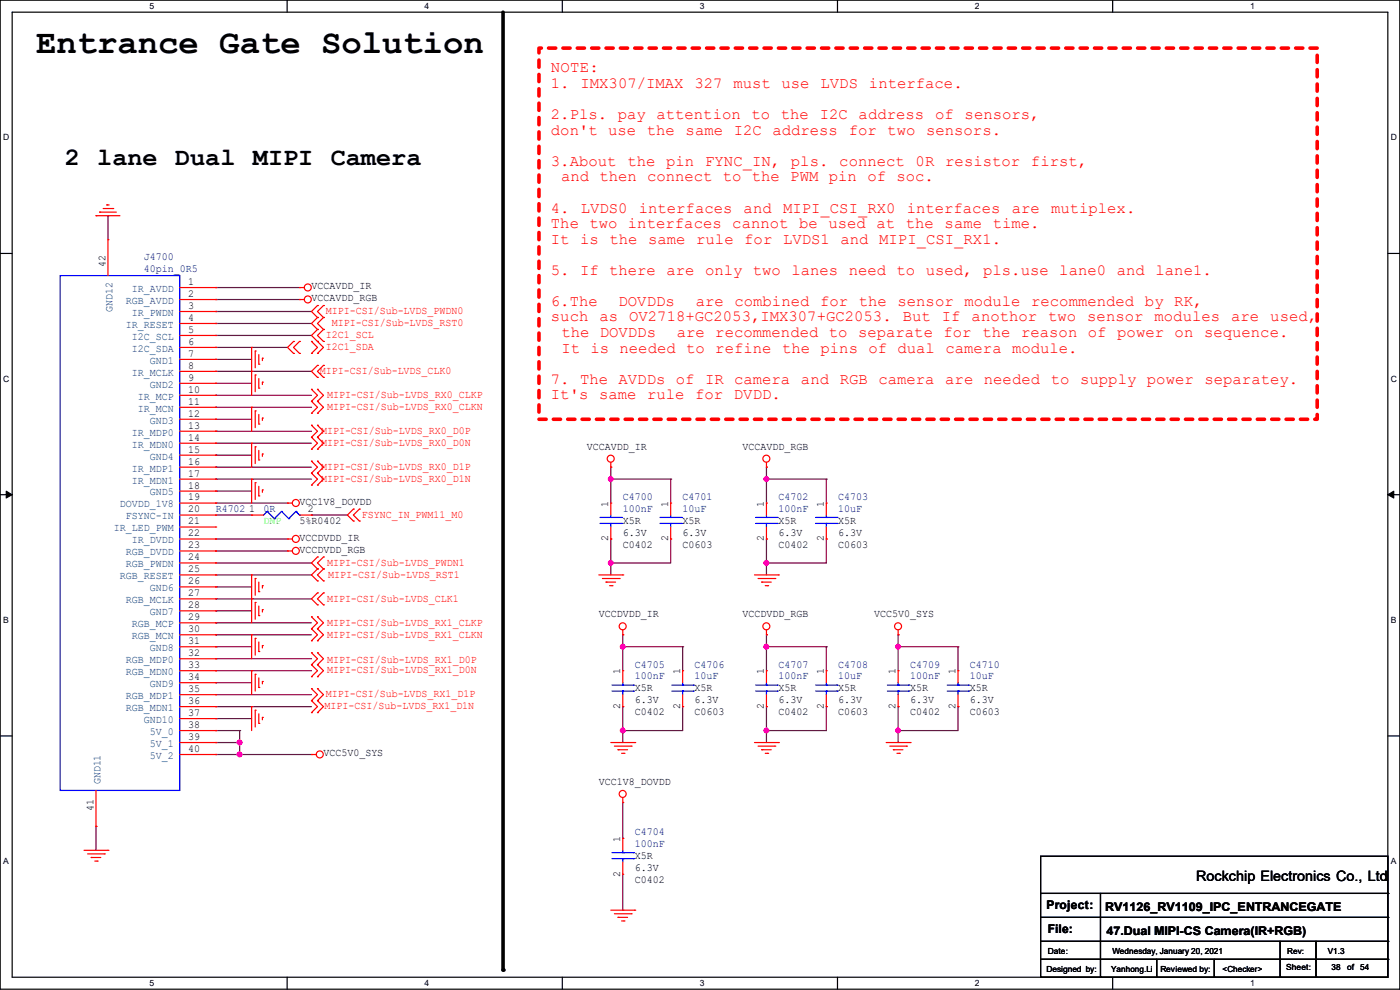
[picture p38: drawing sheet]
<svg xmlns="http://www.w3.org/2000/svg" width="297mm" height="210mm" viewBox="0 0 297 210" stroke-linecap="round" stroke-linejoin="round" font-family="sans-serif">
<defs><g id="words">
<text font-size="7.2" x="7.7" y="11.2">Entrance Gate Solution</text>
<text font-size="5.3" x="13.8" y="35">2 lane Dual MIPI Camera</text>
<g font-size="3.3" fill="#f00">
<text x="116.9" y="15.4">NOTE:</text>
<text x="116.9" y="18.7">1. IMX307/IMAX</text>
<text x="147.3" y="18.7">327</text>
<text x="155.6" y="18.7">must</text>
<text x="165.8" y="18.7">use LVDS</text>
<text x="184.3" y="18.7">interface.</text>
<text x="116.9" y="25.3">2.Pls. pay attention to the</text>
<text x="116.9" y="28.6">don't use the same I2C address for two sensors.</text>
<text x="173.9" y="25.3">I2C</text>
<text x="182.2" y="25.3">address</text>
<text x="198.4" y="25.3">of sensors,</text>
<text x="116.9" y="35.2">3.About the pin FYNC_IN, pls. connect 0R resistor first,</text>
<text x="119" y="38.5">and then connect to the PWM pin of soc.</text>
<text x="116.9" y="45.1">4.</text>
<text x="123.2" y="45.1">LVDS0</text>
<text x="135.5" y="45.1">interfaces</text>
<text x="157.8" y="45.1">and</text>
<text x="166.1" y="45.1">MIPI_CSI_RX0</text>
<text x="192.4" y="45.1">interfaces</text>
<text x="214.6" y="45.1">are</text>
<text x="223" y="45.1">mutiplex.</text>
<text x="116.9" y="48.4">The two interfaces cannot be used at the same time.</text>
<text x="116.9" y="51.7">It is the same rule for LVDS1 and MIPI_CSI_RX1.</text>
<text x="116.9" y="58.3">5. If there are only two lanes need to used, pls.use lane0 and lane1.</text>
<text x="116.9" y="64.9">6.The</text>
<text x="131.2" y="64.9">DOVDDs</text>
<text x="147.6" y="64.9">are combined for the sensor module recommended by RK,</text>
<text x="116.9" y="68.2">such</text>
<text x="119.1" y="71.5">the DOVDDs</text>
<text x="127.2" y="68.2">as</text>
<text x="133.5" y="68.2">OV2718+GC2053,IMX307+GC2053.</text>
<text x="143.6" y="71.5">are recommended to separate for the reason of power on sequence.</text>
<text x="191.5" y="68.2">But</text>
<text x="199.8" y="68.2">If</text>
<text x="206.1" y="68.2">anothor</text>
<text x="222.4" y="68.2">two</text>
<text x="230.7" y="68.2">sensor</text>
<text x="244.9" y="68.2">modules</text>
<text x="261.2" y="68.2">are</text>
<text x="269.5" y="68.2">used,</text>
<text x="119.1" y="74.8">It is needed to refine the pins of dual camera module.</text>
<text x="116.9" y="81.4">7. The AVDDs of IR camera and RGB camera are needed to supply power separatey.</text>
<text x="116.9" y="84.7">It's same rule for DVDD.</text>
</g>
<text font-size="3" x="253.8" y="186.9">Rockchip Electronics Co., Ltd</text>
<g font-size="2.5">
<text x="222" y="192.9">Project:</text>
<text x="222.3" y="198">File:</text>
<text x="234.5" y="193.2">RV1126_RV1109_IPC_ENTRANCEGATE</text>
<text x="234.7" y="198.2">47.Dual MIPI-CS Camera(IR+RGB)</text>
</g>
<g font-size="2.3">
<text x="22.4" y="56.7" transform="rotate(-90 22.4 56.7)">42</text>
<text x="39.9" y="60.5">1</text>
<text x="39.9" y="63">2</text>
<text x="39.9" y="65.5">3</text>
<text x="66.1" y="63.9">VCCAVDD_RGB</text>
<text x="66.1" y="61.3">VCCAVDD_IR</text>
<text x="39.9" y="68.1">4</text>
<text x="39.9" y="70.6">5</text>
<text x="39.9" y="73.2">6</text>
<text x="39.9" y="75.7">7</text>
<text x="39.9" y="78.2">8</text>
<text x="39.9" y="80.8">9</text>
<text x="39.9" y="83.3">10</text>
<text x="39.9" y="85.9">11</text>
<text x="39.9" y="88.4">12</text>
<text x="39.9" y="90.9">13</text>
<text x="39.9" y="93.5">14</text>
<text x="124.5" y="95.4">VCCAVDD_IR</text>
<text x="157.5" y="95.4">VCCAVDD_RGB</text>
<text x="39.9" y="96">15</text>
<text x="39.9" y="98.6">16</text>
<text x="39.9" y="101.1">17</text>
<text x="39.9" y="103.6">18</text>
<text x="39.9" y="106.2">19</text>
<text x="63.5" y="107.1">VCC1V8_DOVDD</text>
<text x="129" y="107.5" transform="rotate(-90 129 107.5)">1</text>
<text x="141.7" y="107.5" transform="rotate(-90 141.7 107.5)">1</text>
<text x="162.1" y="107.5" transform="rotate(-90 162.1 107.5)">1</text>
<text x="174.8" y="107.5" transform="rotate(-90 174.8 107.5)">1</text>
<text x="39.9" y="108.7">20</text>
<text x="39.9" y="111.3">21</text>
<text x="39.9" y="113.8">22</text>
<text x="52.9" y="108.7">1</text>
<text x="63.5" y="111.1">5%R0402</text>
<text x="65.3" y="108.7">2</text>
<text x="132.1" y="111.1">X5R</text>
<text x="132.1" y="113.7">6.3V</text>
<text x="144.8" y="111.1">X5R</text>
<text x="144.8" y="113.7">6.3V</text>
<text x="165.1" y="111.1">X5R</text>
<text x="165.1" y="113.7">6.3V</text>
<text x="177.8" y="111.1">X5R</text>
<text x="177.8" y="113.7">6.3V</text>
<text x="39.9" y="116.3">23</text>
<text x="39.9" y="118.9">24</text>
<text x="63.5" y="114.7">VCCDVDD_IR</text>
<text x="63.5" y="117.2">VCCDVDD_RGB</text>
<text x="129" y="114.9" transform="rotate(-90 129 114.9)">2</text>
<text x="132.1" y="116.2">C0402</text>
<text x="141.7" y="114.9" transform="rotate(-90 141.7 114.9)">2</text>
<text x="144.8" y="116.2">C0603</text>
<text x="162.1" y="114.9" transform="rotate(-90 162.1 114.9)">2</text>
<text x="165.1" y="116.2">C0402</text>
<text x="174.8" y="114.9" transform="rotate(-90 174.8 114.9)">2</text>
<text x="177.8" y="116.2">C0603</text>
<text x="39.9" y="121.4">25</text>
<text x="39.9" y="124">26</text>
<text x="39.9" y="126.5">27</text>
<text x="39.9" y="129">28</text>
<text x="39.9" y="131.6">29</text>
<text x="127" y="130.9">VCCDVDD_IR</text>
<text x="157.5" y="130.9">VCCDVDD_RGB</text>
<text x="185.5" y="130.9">VCC5V0_SYS</text>
<text x="39.9" y="134.1">30</text>
<text x="39.9" y="136.7">31</text>
<text x="39.9" y="139.2">32</text>
<text x="39.9" y="141.7">33</text>
<text x="131.6" y="143" transform="rotate(-90 131.6 143)">1</text>
<text x="144.3" y="143" transform="rotate(-90 144.3 143)">1</text>
<text x="162.1" y="143" transform="rotate(-90 162.1 143)">1</text>
<text x="174.8" y="143" transform="rotate(-90 174.8 143)">1</text>
<text x="190" y="143" transform="rotate(-90 190 143)">1</text>
<text x="202.7" y="143" transform="rotate(-90 202.7 143)">1</text>
<text x="39.9" y="144.3">34</text>
<text x="39.9" y="146.8">35</text>
<text x="39.9" y="149.4">36</text>
<text x="134.7" y="146.7">X5R</text>
<text x="134.7" y="149.2">6.3V</text>
<text x="147.4" y="146.7">X5R</text>
<text x="147.4" y="149.2">6.3V</text>
<text x="165.1" y="146.7">X5R</text>
<text x="165.1" y="149.2">6.3V</text>
<text x="177.8" y="146.7">X5R</text>
<text x="177.8" y="149.2">6.3V</text>
<text x="193.1" y="146.7">X5R</text>
<text x="193.1" y="149.2">6.3V</text>
<text x="205.8" y="146.7">X5R</text>
<text x="205.8" y="149.2">6.3V</text>
<text x="39.9" y="151.9">37</text>
<text x="39.9" y="154.4">38</text>
<text x="131.6" y="150.4" transform="rotate(-90 131.6 150.4)">2</text>
<text x="134.7" y="151.8">C0402</text>
<text x="144.3" y="150.4" transform="rotate(-90 144.3 150.4)">2</text>
<text x="147.4" y="151.8">C0603</text>
<text x="162.1" y="150.4" transform="rotate(-90 162.1 150.4)">2</text>
<text x="165.1" y="151.8">C0402</text>
<text x="174.8" y="150.4" transform="rotate(-90 174.8 150.4)">2</text>
<text x="177.8" y="151.8">C0603</text>
<text x="190" y="150.4" transform="rotate(-90 190 150.4)">2</text>
<text x="193.1" y="151.8">C0402</text>
<text x="202.7" y="150.4" transform="rotate(-90 202.7 150.4)">2</text>
<text x="205.8" y="151.8">C0603</text>
<text x="39.9" y="157">39</text>
<text x="39.9" y="159.5">40</text>
<text x="68.6" y="160.4">VCC5V0_SYS</text>
<text x="127" y="166.5">VCC1V8_DOVDD</text>
<text x="19.8" y="172" transform="rotate(-90 19.8 172)">41</text>
<text x="131.6" y="178.6" transform="rotate(-90 131.6 178.6)">1</text>
<text x="131.6" y="186" transform="rotate(-90 131.6 186)">2</text>
<text x="134.7" y="182.2">X5R</text>
<text x="134.7" y="184.8">6.3V</text>
<text x="134.7" y="187.3">C0402</text>
</g>
<g font-size="2.3" fill="#000080">
<text x="30.5" y="55.2">J4700</text>
<text x="30.5" y="57.8">40pin_0R5</text>
<text x="132.1" y="106">C4700</text>
<text x="144.8" y="106">C4701</text>
<text x="165.1" y="106">C4702</text>
<text x="177.8" y="106">C4703</text>
<text x="45.8" y="108.6">R4702</text>
<text x="55.9" y="108.6">0R</text>
<text x="132.1" y="108.6">100nF</text>
<text x="144.8" y="108.6">10uF</text>
<text x="165.1" y="108.6">100nF</text>
<text x="177.8" y="108.6">10uF</text>
<text x="134.7" y="141.6">C4705</text>
<text x="147.4" y="141.6">C4706</text>
<text x="165.1" y="141.6">C4707</text>
<text x="177.8" y="141.6">C4708</text>
<text x="193.1" y="141.6">C4709</text>
<text x="205.8" y="141.6">C4710</text>
<text x="134.7" y="144.1">100nF</text>
<text x="147.4" y="144.1">10uF</text>
<text x="165.1" y="144.1">100nF</text>
<text x="177.8" y="144.1">10uF</text>
<text x="193.1" y="144.1">100nF</text>
<text x="205.8" y="144.1">10uF</text>
<text x="134.7" y="177.2">C4704</text>
<text x="134.7" y="179.7">100nF</text>
</g>
<g font-size="2.3" fill="#004080">
<text x="26.7" y="64.5">RGB_AVDD</text>
<text x="28" y="61.9">IR_AVDD</text>
<text x="23.9" y="66.1" transform="rotate(-90 23.9 66.1)">GND12</text>
<text x="26.7" y="69.6">IR_RESET</text>
<text x="28" y="67">IR_PWDN</text>
<text x="28" y="72.1">I2C_SCL</text>
<text x="28" y="74.6">I2C_SDA</text>
<text x="31.8" y="77.2">GND1</text>
<text x="28" y="79.7">IR_MCLK</text>
<text x="31.8" y="82.3">GND2</text>
<text x="29.3" y="84.8">IR_MCP</text>
<text x="29.3" y="87.3">IR_MCN</text>
<text x="31.8" y="89.9">GND3</text>
<text x="28" y="92.4">IR_MDP0</text>
<text x="28" y="95">IR_MDN0</text>
<text x="28" y="100">IR_MDP1</text>
<text x="31.8" y="97.5">GND4</text>
<text x="25.4" y="107.7">DOVDD_1V8</text>
<text x="28" y="102.6">IR_MDN1</text>
<text x="31.8" y="105.1">GND5</text>
<text x="24.2" y="112.7">IR_LED_PWM</text>
<text x="26.7" y="110.2">FSYNC-IN</text>
<text x="26.7" y="117.8">RGB_DVDD</text>
<text x="28" y="115.3">IR_DVDD</text>
<text x="25.4" y="122.9">RGB_RESET</text>
<text x="26.7" y="120.4">RGB_PWDN</text>
<text x="31.8" y="125.4">GND6</text>
<text x="26.7" y="128">RGB_MCLK</text>
<text x="31.8" y="130.5">GND7</text>
<text x="28" y="133.1">RGB_MCP</text>
<text x="28" y="135.6">RGB_MCN</text>
<text x="26.7" y="140.7">RGB_MDP0</text>
<text x="26.7" y="143.2">RGB_MDN0</text>
<text x="31.8" y="138.1">GND8</text>
<text x="26.7" y="148.3">RGB_MDP1</text>
<text x="31.8" y="145.8">GND9</text>
<text x="26.7" y="150.8">RGB_MDN1</text>
<text x="30.5" y="153.4">GND10</text>
<text x="31.8" y="155.9">5V_0</text>
<text x="31.8" y="158.5">5V_1</text>
<text x="31.8" y="161">5V_2</text>
<text x="21.3" y="166.4" transform="rotate(-90 21.3 166.4)">GND11</text>
</g>
<g font-size="2.3" fill="#f00">
<text x="69.1" y="71.8">I2C1_SCL</text>
<text x="69.1" y="66.7">MIPI-CSI/Sub-LVDS_PWDN0</text>
<text x="70.4" y="69.2">MIPI-CSI/Sub-LVDS_RST0</text>
<text x="69.1" y="74.3">I2C1_SDA</text>
<text x="67.9" y="79.4">MIPI-CSI/Sub-LVDS_CLK0</text>
<text x="69.4" y="87">MIPI-CSI/Sub-LVDS_RX0_CLKN</text>
<text x="69.4" y="84.5">MIPI-CSI/Sub-LVDS_RX0_CLKP</text>
<text x="68.1" y="94.6">MIPI-CSI/Sub-LVDS_RX0_D0N</text>
<text x="68.1" y="92.1">MIPI-CSI/Sub-LVDS_RX0_D0P</text>
<text x="68.1" y="99.7">MIPI-CSI/Sub-LVDS_RX0_D1P</text>
<text x="68.1" y="102.2">MIPI-CSI/Sub-LVDS_RX0_D1N</text>
<text x="76.8" y="109.9">FSYNC_IN_PWM11_M0</text>
<text x="69.4" y="120">MIPI-CSI/Sub-LVDS_PWDN1</text>
<text x="69.6" y="122.6">MIPI-CSI/Sub-LVDS_RST1</text>
<text x="69.4" y="127.6">MIPI-CSI/Sub-LVDS_CLK1</text>
<text x="69.4" y="132.7">MIPI-CSI/Sub-LVDS_RX1_CLKP</text>
<text x="69.4" y="135.3">MIPI-CSI/Sub-LVDS_RX1_CLKN</text>
<text x="69.4" y="142.9">MIPI-CSI/Sub-LVDS_RX1_D0N</text>
<text x="69.4" y="140.6">MIPI-CSI/Sub-LVDS_RX1_D0P</text>
<text x="69.1" y="148">MIPI-CSI/Sub-LVDS_RX1_D1P</text>
<text x="68.9" y="150.5">MIPI-CSI/Sub-LVDS_RX1_D1N</text>
</g>
<text font-size="2.3" fill="#0f0" x="55.9" y="111.1">DNP</text>
<g font-size="1.8">
<text x="31.7" y="1.9">5</text>
<text x="90.1" y="1.9">4</text>
<text x="148.5" y="1.9">3</text>
<text x="206.8" y="1.9">2</text>
<text x="265.2" y="1.9">1</text>
<text x=".7" y="29.8">D</text>
<text x="295.1" y="29.8">D</text>
<text x=".7" y="80.9">C</text>
<text x="295.1" y="80.9">C</text>
<text x=".7" y="132.1">B</text>
<text x="295.1" y="132.1">B</text>
<text x=".7" y="183.3">A</text>
<text x="295.1" y="183.3">A</text>
<text x="222.3" y="202.3">Date:</text>
<text x="236" y="202.3">Wednesday, January 20, 2021</text>
<text x="281.7" y="202.3">V1.3</text>
<text x="31.7" y="209.2">5</text>
<text x="90.1" y="209.2">4</text>
<text x="148.5" y="209.2">3</text>
<text x="206.8" y="209.2">2</text>
<text x="222" y="206.1">Designed by:</text>
<text x="235.7" y="206.1">Yanhong.Li</text>
<text x="246.2" y="206.1">Reviewed by:</text>
<text x="259.4" y="206.1">&lt;Checker&gt;</text>
<text x="265.2" y="209.2">1</text>
<text x="272.8" y="205.9">Sheet:</text>
<text x="282.5" y="205.9">38</text>
<text x="285.8" y="205.9">of</text>
<text x="288.6" y="205.9">54</text>
</g>
<text font-size="1.7" x="273.1" y="202.3">Rev:</text>
</g></defs>
<path d="M0 0h297v209.8h-297zM2.6 2.6h291.8v204.7h-291.8z" fill="none" stroke="#000" stroke-width=".25"/>
<g fill="#fff">
<path d="M31.7 .3h1v2h-1z"/>
<path d="M31.7 207.6h1v1.9h-1z"/>
</g>
<path d="M60.9 0v2.6M60.9 207.3v2.5" fill="none" stroke="#000" stroke-width=".25"/>
<g fill="#fff">
<path d="M90.1 .3h1v2h-1z"/>
<path d="M90.1 207.6h1v1.9h-1z"/>
</g>
<path d="M119.3 0v2.6M119.3 207.3v2.5" fill="none" stroke="#000" stroke-width=".25"/>
<g fill="#fff">
<path d="M148.5 .3h.9v2h-.9z"/>
<path d="M148.5 207.6h.9v1.9h-.9z"/>
</g>
<path d="M177.7 0v2.6M177.7 207.3v2.5" fill="none" stroke="#000" stroke-width=".25"/>
<g fill="#fff">
<path d="M206.8 .3h1v2h-1z"/>
<path d="M206.8 207.6h1v1.9h-1z"/>
</g>
<path d="M236.1 0v2.6M236.1 207.3v2.5" fill="none" stroke="#000" stroke-width=".25"/>
<g fill="#fff">
<path d="M265.2 .3h1v2h-1z"/>
<path d="M265.2 207.6h1v1.9h-1z"/>
<path d="M.7 28.2h1.2v1.9h-1.2z"/>
<path d="M295.1 28.2h1.2v1.9h-1.2z"/>
<path d="M.7 79.3h1.2v2h-1.2z"/>
<path d="M295.1 79.3h1.2v2h-1.2z"/>
</g>
<path d="M0 53.8h2.6M294.4 53.8h2.6" fill="none" stroke="#000" stroke-width=".25"/>
<g fill="#fff">
<path d="M.7 130.5h1.2v2h-1.2z"/>
<path d="M295.1 130.5h1.1v2h-1.1z"/>
</g>
<path d="M0 104.9h2.6M294.4 104.9h2.6" fill="none" stroke="#000" stroke-width=".25"/>
<path d="M1.3 104.2l1.3 .7-1.3 .8zM294.4 104.9l1.3-.7v1.5z" fill="#000" stroke="#000" stroke-width=".21"/>
<g fill="#fff">
<path d="M.7 181.7h1.2v2h-1.2z"/>
<path d="M295.1 181.7h1.1v2h-1.1z"/>
</g>
<g fill="none" stroke="#000" stroke-width=".25">
<path d="M0 156.1h2.6M294.4 156.1h2.6M220.8 181.7h73.6v25.6h-73.6zM220.8 189.5h73.6M220.8 194.6h73.6M220.8 199.7h73.6M233.5 189.5v17.8M271.6 199.7v7.6M279.2 199.7v7.6M294.4 189.5h.1M294.4 194.6h.1M294.4 199.7h.1"/>
<path d="M220.8 203.5h73.6M233.5 207.3h.1M245.4 207.3h.1M245.4 203.5v3.8M257.6 207.3h.1M257.6 203.5v3.8M271.6 207.3h.1M279.2 207.3h.1M294.4 203.5h.1"/>
</g>
<path d="M114.3 10.2h165.1v78.7h-165.1z" fill="none" stroke="#f00" stroke-width=".76" stroke-dasharray="1.5 1.5"/>
<path d="M106.7 2.6v203.2" fill="none" stroke="#000" stroke-width=".76"/>
<circle cx="106.7" cy="205.8" r=".38" fill="#000"/>
<g fill="none" stroke="#800040" stroke-width=".25">
<path d="M22.9 45.8h.1M22.9 45.8v5M45.8 61h.1M45.8 63.5h.1M45.8 66.1h.1M45.8 68.6h.1M45.8 71.2h.1M45.8 73.7h.1M45.8 78.8h.1M45.8 76.2h.1M45.8 61h17.7M45.8 63.5h17.7"/>
<path d="M45.8 66.1h20.3M45.8 68.6h20.3M45.8 71.2h20.3M45.8 73.7h15.2M45.8 78.8h20.3M45.8 76.2h7.6M45.8 83.9h.1M45.8 86.4h.1M45.8 91.5h.1M45.8 94h.1M45.8 99.1h.1M45.8 81.3h.1"/>
<path d="M45.8 88.9h.1M45.8 96.6h.1M45.8 83.9h20.3M45.8 86.4h20.3M45.8 91.5h20.3M45.8 94h20.3M45.8 99.1h20.3M45.8 81.3h7.6M45.8 88.9h7.6M45.8 96.6h7.6M129.6 99.1h.1M129.6 99.1v7.6"/>
<path d="M162.6 99.1h.1M162.6 99.1v7.6M45.8 109.3h.1M45.8 101.6h.1M45.8 106.7h.1M45.8 114.3h.1M45.8 116.9h.1M45.8 119.4h.1M45.8 104.2h.1M45.8 101.6h20.3M45.8 119.4h20.3M45.8 109.3h7.6"/>
<path d="M45.8 106.7h15.2M45.8 114.3h15.2M45.8 116.9h15.2M45.8 104.2h7.6M66.1 109.3h.1M66.1 109.3h7.6M129.6 101.6h.1M129.6 114.3h.1M129.6 119.4h.1M129.6 101.6h12.7M129.6 114.3v7.7M142.3 114.3h.1"/>
<path d="M142.3 101.6h.1M142.3 114.3v5.1h-12.7M142.3 101.6v5.1M162.6 101.6h.1M162.6 114.3h.1M162.6 119.4h.1M162.6 101.6h12.7M162.6 114.3v7.7M175.3 114.3h.1M175.3 101.6h.1M175.3 101.6v5.1M175.3 114.3v5.1h-12.7"/>
<path d="M45.8 122h.1M45.8 127h.1M45.8 132.1h.1M45.8 134.7h.1M45.8 139.7h.1M45.8 124.5h.1M45.8 129.6h.1M45.8 137.2h.1M45.8 137.2h7.6M45.8 122h20.3M45.8 127h20.3M45.8 132.1h20.3"/>
<path d="M45.8 134.7h20.3M45.8 139.7h20.3M45.8 124.5h7.6M45.8 129.6h7.6M132.1 137.2h.1M132.1 134.7h.1M132.1 134.7v7.6M132.1 137.2h12.7M144.8 137.2h.1M144.8 137.2v5.1M162.6 137.2h.1M162.6 134.7h.1"/>
<path d="M162.6 134.7v7.6M162.6 137.2h12.7M175.3 137.2h.1M175.3 137.2v5.1M190.5 137.2h.1M190.5 134.7h.1M190.5 137.2h12.7M190.5 134.7v7.6M203.2 137.2h.1M203.2 137.2v5.1M45.8 142.3h.1M45.8 147.4h.1"/>
<path d="M45.8 149.9h.1M45.8 144.8h.1M45.8 152.4h.1M45.8 155h.1M45.8 157.5h.1M45.8 155h5M45.8 142.3h20.3M45.8 147.4h20.3M45.8 149.9h20.3M45.8 144.8h7.6M45.8 152.4h7.6M45.8 157.5h5"/>
<path d="M50.8 155h.1M50.8 157.5h.1M50.8 155v5.1M132.1 149.9h.1M132.1 155h.1M132.1 149.9v7.6M144.8 149.9h.1M144.8 149.9v5.1h-12.7M162.6 149.9h.1M162.6 155h.1M162.6 149.9v7.6M175.3 149.9h.1"/>
<path d="M175.3 149.9v5.1h-12.7M190.5 149.9h.1M190.5 155h.1M190.5 149.9v7.6M203.2 149.9h.1M203.2 149.9v5.1h-12.7M20.4 175.3h.1M20.4 175.3v5.1M45.8 160.1h.1M45.8 160.1h20.3M50.8 160.1h.1M132.1 177.8h.1"/>
<path d="M132.1 170.2v7.6M132.1 193.1h.1M132.1 185.5v7.6"/>
</g>
<g fill="#f0f" stroke="#f0f" stroke-width=".25">
<circle cx="129.6" cy="101.6" r=".49"/>
<circle cx="162.6" cy="101.6" r=".49"/>
<circle cx="132.1" cy="137.2" r=".49"/>
<circle cx="162.6" cy="119.4" r=".49"/>
<circle cx="129.6" cy="119.4" r=".49"/>
<circle cx="132.1" cy="155" r=".49"/>
<circle cx="50.8" cy="160" r=".49"/>
<circle cx="50.8" cy="157.5" r=".49"/>
<circle cx="162.6" cy="155" r=".49"/>
<circle cx="162.6" cy="137.2" r=".49"/>
<circle cx="190.5" cy="155" r=".49"/>
<circle cx="190.5" cy="137.2" r=".49"/>
</g>
<g fill="none" stroke="#f00" stroke-width=".25">
<path d="M20.4 45.8h.1M20.4 45.8h5M21.1 45h.1M21.1 45h3.6M21.9 44.2h2M22.6 43.5h.1M22.6 43.5h.6M22.9 50.8h.1M22.9 50.8v7.7M23.9 44.2h.1M38.1 63.5h7.7M38.1 61h7.7"/>
<path d="M38.1 66.1h7.7M38.1 68.6h7.7M38.1 71.2h7.7M38.1 73.7h7.7M38.1 76.2h7.7M38.1 78.8h7.7M45.8 61h.1M45.8 63.5h.1M45.8 66.1h.1M45.8 68.6h.1M45.8 71.2h.1M45.8 73.7h.1"/>
<path d="M45.8 76.2h.1M45.8 78.8h.1M53.4 73.7h.1M53.4 78.8h.1M53.4 73.7v10.2M54.1 74.5h.1M54.1 79.5h.1M54.1 74.5v3.5M54.1 79.5v3.6M54.9 77.3h.1M54.9 75.2v2.1M55.7 76h.1"/>
<path d="M55.7 76v.5M62.3 72.4h.1M62.3 75h.1M62.3 72.4l-1.3 1.3 1.3 1.3M63.5 63.5h.1M63.5 61h.1M63.5 75h.1M63.5 72.4h.1M63.5 63.5h1.1M63.5 61h1.1M63.5 72.4l-1.2 1.3 1.2 1.3M66.1 75h.1"/>
<path d="M66.1 72.4h.1M66.1 72.4l1.3 1.3-1.3 1.3M67.4 69.9h.1M67.4 72.4h.1M67.4 75h.1M67.4 77.5h.1M67.4 64.8h.1M67.4 67.4h.1M67.4 69.9l-1.3 1.3 2.5 2.5-1.2 1.3M67.4 67.4l-1.3 1.2 1.3 1.3M67.4 77.5l-1.3 1.3 1.3 1.3M67.4 64.8l-1.3 1.3 1.3 1.3"/>
<path d="M68.6 72.4h.1M68.6 69.9h.1M68.6 77.5h.1M68.6 67.4h.1M68.6 64.8h.1M68.6 69.9l-1.2 1.3 1.2 1.2M68.6 77.5l-1.2 1.3 1.2 1.3M68.6 67.4l-1.2 1.2 1.2 1.3M68.6 64.8l-1.2 1.3 1.2 1.3M38.1 81.3h7.7M38.1 83.9h7.7M38.1 86.4h7.7"/>
<path d="M38.1 88.9h7.7M38.1 91.5h7.7M38.1 94h7.7M38.1 96.6h7.7M38.1 99.1h7.7M45.8 81.3h.1M45.8 83.9h.1M45.8 86.4h.1M45.8 88.9h.1M45.8 91.5h.1M45.8 94h.1M45.8 96.6h.1"/>
<path d="M45.8 99.1h.1M53.4 86.4h.1M53.4 94h.1M53.4 86.4v5.1M53.4 94v5.1M54.1 87.2h.1M54.1 94.8h.1M54.1 87.2v3.5M54.1 94.8v3.5M54.9 82.3h.1M54.9 90h.1M54.9 97.6h.1"/>
<path d="M54.9 80.3v2M54.9 87.9v2.1M54.9 95.5v2.1M55.7 81.1h.1M55.7 88.7h.1M55.7 96.3h.1M55.7 81.1v.5M55.7 88.7v.5M55.7 96.3v.5M66.1 97.8h.1M66.1 95.3h.1M66.1 92.8h.1"/>
<path d="M66.1 90.2h.1M66.1 87.7h.1M66.1 85.1h.1M66.1 82.6h.1M66.1 97.8l1.3 1.3-1.3 1.3M66.1 92.8l1.3 1.2-1.3 1.3M66.1 90.2l1.3 1.3-1.3 1.3M66.1 85.1l1.3 1.3-1.3 1.3M66.1 82.6l1.3 1.3-1.3 1.2M67.4 97.8h.1M67.4 95.3h.1M67.4 92.8h.1"/>
<path d="M67.4 90.2h.1M67.4 87.7h.1M67.4 85.1h.1M67.4 82.6h.1M67.4 80.1h.1M67.4 97.8l1.2 1.3-1.2 1.3M67.4 92.8l1.2 1.2-1.2 1.3M67.4 90.2l1.2 1.3-1.2 1.3M67.4 85.1l1.2 1.3-1.2 1.3M67.4 82.6l1.2 1.3-1.2 1.2M68.6 80.1h.1M129.6 99.1h.1"/>
<path d="M129.6 98.1v1M162.6 99.1h.1M162.6 98.1v1M38.1 106.7h7.7M38.1 114.3h7.7M38.1 116.9h7.7M38.1 109.3h7.7M38.1 101.6h7.7M38.1 104.2h7.7M38.1 111.8h7.7M38.1 119.4h7.7M45.8 101.6h.1"/>
<path d="M45.8 104.2h.1M45.8 106.7h.1M45.8 109.3h.1M45.8 111.8h.1M45.8 114.3h.1M45.8 116.9h.1M45.8 119.4h.1M53.4 101.6h.1M53.4 109.3h.1M53.4 101.6v5.1M53.4 109.3h2.5M54.1 102.4h.1"/>
<path d="M54.1 102.4v3.6M54.9 105.2h.1M54.9 103.2v2M55.7 103.9h.1M55.7 103.9v.5M61 106.7h.1M61 114.3h.1M61 116.9h.1M61 106.7h1M61 114.3h1M61 116.9h1M63.5 109.3h2.6"/>
<path d="M66.1 102.9h.1M66.1 100.4h.1M66.1 109.3h.1M66.1 100.4l1.3 1.2-1.3 1.3M67.4 118.2h.1M67.4 102.9h.1M67.4 100.4h.1M67.4 118.2l-1.3 1.2 1.3 1.3M67.4 100.4l1.2 1.2-1.2 1.3M68.6 118.2h.1M68.6 118.2l-1.2 1.2 1.2 1.3M75 108h.1"/>
<path d="M75 110.5h.1M75 108l-1.3 1.3 1.3 1.2M76.2 110.5h.1M76.2 108h.1M76.2 108l-1.2 1.3 1.2 1.2M129.6 106.7h.1M129.6 114.3h.1M129.6 106.7v2.6M129.6 111.8v2.5M142.3 106.7h.1M142.3 114.3h.1M142.3 106.7v2.6"/>
<path d="M142.3 111.8v2.5M162.6 106.7h.1M162.6 114.3h.1M162.6 106.7v2.6M162.6 111.8v2.5M175.3 106.7h.1M175.3 114.3h.1M175.3 106.7v2.6M175.3 111.8v2.5M38.1 122h7.7M38.1 124.5h7.7M38.1 127h7.7"/>
<path d="M38.1 129.6h7.7M38.1 132.1h7.7M38.1 134.7h7.7M38.1 137.2h7.7M38.1 139.7h7.7M45.8 122h.1M45.8 124.5h.1M45.8 127h.1M45.8 129.6h.1M45.8 132.1h.1M45.8 134.7h.1M45.8 137.2h.1"/>
<path d="M45.8 139.7h.1M53.4 122h.1M53.4 127h.1M53.4 134.7h.1M53.4 122v10.1M53.4 134.7v5M54.1 122.7h.1M54.1 127.8h.1M54.1 135.4h.1M54.1 122.7v3.6M54.1 127.8v3.6M54.1 135.4v3.6"/>
<path d="M54.9 125.5h.1M54.9 130.6h.1M54.9 138.2h.1M54.9 123.5v2M54.9 128.6v2M54.9 136.2v2M55.7 124.2h.1M55.7 129.3h.1M55.7 136.9h.1M55.7 124.2v.6M55.7 129.3v.5M55.7 136.9v.6"/>
<path d="M66.1 138.5h.1M66.1 133.4h.1M66.1 130.9h.1M66.1 135.9h.1M66.1 138.5l1.3 1.2-1.3 1.3M66.1 130.9l1.3 1.2-1.3 1.3M66.1 133.4l1.3 1.3-1.3 1.2M67.4 138.5h.1M67.4 133.4h.1M67.4 130.9h.1M67.4 135.9h.1M67.4 125.8h.1"/>
<path d="M67.4 128.3h.1M67.4 120.7h.1M67.4 123.2h.1M67.4 138.5l1.2 1.2-1.2 1.3M67.4 130.9l1.2 1.2-1.2 1.3M67.4 133.4l1.2 1.3-1.2 1.2M67.4 125.8l-1.3 1.2 1.3 1.3M67.4 120.7l-1.3 1.3 1.3 1.2M68.6 128.3h.1M68.6 125.8h.1M68.6 120.7h.1M68.6 123.2h.1"/>
<path d="M68.6 125.8l-1.2 1.2 1.2 1.3M68.6 120.7l-1.2 1.3 1.2 1.2M127 122h5.1M127.8 122.7h3.6M128.6 123.5h.1M128.6 123.5h2M129.3 124.2h.5M129.8 124.2h.1M131.4 122.7h.1M132.1 134.7h.1M132.1 122h.1M132.1 133.6v1.1"/>
<path d="M160.1 122h5M160.8 122.7h3.6M161.6 123.5h.1M161.6 123.5h2M162.3 124.2h.6M162.6 134.7h.1M162.6 133.6v1.1M162.9 124.2h.1M164.4 122.7h.1M165.1 122h.1M190.5 134.7h.1M190.5 133.6v1.1"/>
<path d="M38.1 157.5h7.7M38.1 142.3h7.7M38.1 144.8h7.7M38.1 147.4h7.7M38.1 149.9h7.7M38.1 152.4h7.7M38.1 155h7.7M45.8 142.3h.1M45.8 144.8h.1M45.8 147.4h.1M45.8 149.9h.1M45.8 152.4h.1"/>
<path d="M45.8 155h.1M45.8 157.5h.1M53.4 142.3h.1M53.4 149.9h.1M53.4 142.3v5.1M53.4 149.9v5.1M54.1 143h.1M54.1 150.7h.1M54.1 143v3.6M54.1 150.7v3.5M54.9 145.8h.1M54.9 153.5h.1"/>
<path d="M54.9 143.8v2M54.9 151.4v2.1M55.7 144.6h.1M55.7 152.2h.1M55.7 144.6v.5M55.7 152.2v.5M66.1 151.2h.1M66.1 148.6h.1M66.1 146.1h.1M66.1 143.6h.1M66.1 141h.1M66.1 148.6l1.3 1.3-1.3 1.3"/>
<path d="M66.1 146.1l1.3 1.3-1.3 1.2M66.1 141l1.3 1.3-1.3 1.3M67.4 151.2h.1M67.4 148.6h.1M67.4 146.1h.1M67.4 143.6h.1M67.4 141h.1M67.4 148.6l1.2 1.3-1.2 1.3M67.4 146.1l1.2 1.3-1.2 1.2M67.4 141l1.2 1.3-1.2 1.3M129.6 157.5h5.1M130.3 158.3h3.6"/>
<path d="M131.1 159h.1M131.1 159h2M131.9 159.8h.5M132.1 142.3h.1M132.1 149.9h.1M132.1 142.3v2.5M132.1 147.4v2.5M132.4 159.8h.1M133.9 158.3h.1M134.7 157.5h.1M144.8 142.3h.1M144.8 149.9h.1"/>
<path d="M144.8 142.3v2.5M144.8 147.4v2.5M160.1 157.5h5M160.8 158.3h3.6M161.6 159h.1M161.6 159h2M162.3 159.8h.6M162.6 142.3h.1M162.6 149.9h.1M162.6 142.3v2.5M162.6 147.4v2.5M162.9 159.8h.1"/>
<path d="M164.4 158.3h.1M165.1 157.5h.1M175.3 142.3h.1M175.3 149.9h.1M175.3 142.3v2.5M175.3 147.4v2.5M188 157.5h5.1M188.8 158.3h3.5M189.5 159h.1M189.5 159h2.1M190.3 159.8h.5M190.5 142.3h.1"/>
<path d="M190.5 149.9h.1M190.5 142.3v2.5M190.5 147.4v2.5M190.8 159.8h.1M192.3 158.3h.1M193.1 157.5h.1M203.2 142.3h.1M203.2 149.9h.1M203.2 142.3v2.5M203.2 147.4v2.5M20.4 175.3h.1M20.4 167.7v7.6"/>
<path d="M38.1 160.1h7.7M45.8 160.1h.1M66.1 160.1h.1M66.1 160.1h1M132.1 170.2h.1M132.1 177.8h.1M132.1 169.2v1M132.1 177.8v2.6M17.8 180.4h5.1M18.6 181.1h3.5M19.3 181.9h.1M19.3 181.9h2.1"/>
<path d="M20.1 182.7h.5M20.6 182.7h.1M22.1 181.1h.1M22.9 180.4h.1M129.6 193.1h5.1M130.3 193.8h3.6M131.1 194.6h.1M131.1 194.6h2M131.9 195.4h.5M132.1 185.5h.1M132.1 182.9v2.6M132.4 195.4h.1"/>
<path d="M133.9 193.8h.1M134.7 193.1h.1"/>
<circle cx="65.3" cy="61" r=".74"/>
<circle cx="65.3" cy="63.5" r=".74"/>
<circle cx="129.6" cy="97.3" r=".74"/>
<circle cx="162.6" cy="97.3" r=".74"/>
<circle cx="62.8" cy="116.9" r=".74"/>
<circle cx="62.8" cy="106.7" r=".74"/>
<circle cx="62.8" cy="114.3" r=".74"/>
<circle cx="132.1" cy="132.9" r=".74"/>
<circle cx="162.6" cy="132.9" r=".74"/>
<circle cx="190.5" cy="132.9" r=".74"/>
<circle cx="67.8" cy="160" r=".74"/>
<circle cx="132.1" cy="168.4" r=".74"/>
</g>
<g fill="none" stroke="#00f" stroke-width=".25">
<path d="M12.7 58.5h25.4v109.2h-25.4zM56.7 108.5h.1M56.7 108.5l-.8 .8M56.7 108.5l1.5 1.5M58.2 110h.1M59.7 108.5h.1M59.7 108.5l-1.5 1.5M59.7 108.5l1.6 1.5M61.3 110h.1M62.8 108.5h.1M62.8 108.5l-1.5 1.5M62.8 108.5l.7 .8"/>
<path d="M63.5 109.3h.1M127.3 111h4.6M127.3 109.8h4.6M129.6 109.8h.1M129.6 111h.1M129.6 109.3v.5M129.6 111v.8M131.9 111h.1M131.9 109.8h.1M140 111h4.6M140 109.8h4.6M142.3 109.8h.1"/>
<path d="M142.3 111h.1M142.3 109.3v.5M142.3 111v.8M144.6 111h.1M144.6 109.8h.1M160.3 111h4.6M160.3 109.8h4.6M162.6 109.8h.1M162.6 111h.1M162.6 109.3v.5M162.6 111v.8M164.9 111h.1"/>
<path d="M164.9 109.8h.1M173 111h4.6M173 109.8h4.6M175.3 109.8h.1M175.3 111h.1M175.3 109.3v.5M175.3 111v.8M177.6 111h.1M177.6 109.8h.1M129.8 146.6h4.6M129.8 145.3h4.6M132.1 145.3h.1"/>
<path d="M132.1 146.6h.1M132.1 144.8v.5M132.1 146.6v.8M134.4 146.6h.1M134.4 145.3h.1M142.5 146.6h4.6M142.5 145.3h4.6M144.8 145.3h.1M144.8 146.6h.1M144.8 144.8v.5M144.8 146.6v.8M147.1 146.6h.1"/>
<path d="M147.1 145.3h.1M160.3 146.6h4.6M160.3 145.3h4.6M162.6 145.3h.1M162.6 146.6h.1M162.6 144.8v.5M162.6 146.6v.8M164.9 146.6h.1M164.9 145.3h.1M173 146.6h4.6M173 145.3h4.6M175.3 145.3h.1"/>
<path d="M175.3 146.6h.1M175.3 144.8v.5M175.3 146.6v.8M177.6 146.6h.1M177.6 145.3h.1M188.3 146.6h4.5M188.3 145.3h4.5M190.5 145.3h.1M190.5 146.6h.1M190.5 144.8v.5M190.5 146.6v.8M192.8 146.6h.1"/>
<path d="M192.8 145.3h.1M201 146.6h4.5M201 145.3h4.5M203.2 145.3h.1M203.2 146.6h.1M203.2 144.8v.5M203.2 146.6v.8M205.5 146.6h.1M205.5 145.3h.1M129.8 182.2h4.6M129.8 180.9h4.6M132.1 180.9h.1"/>
<path d="M132.1 182.2h.1M132.1 180.4v.5M132.1 182.2v.7M134.4 182.2h.1M134.4 180.9h.1"/>
</g>
<use href="#words"/>
</svg>
